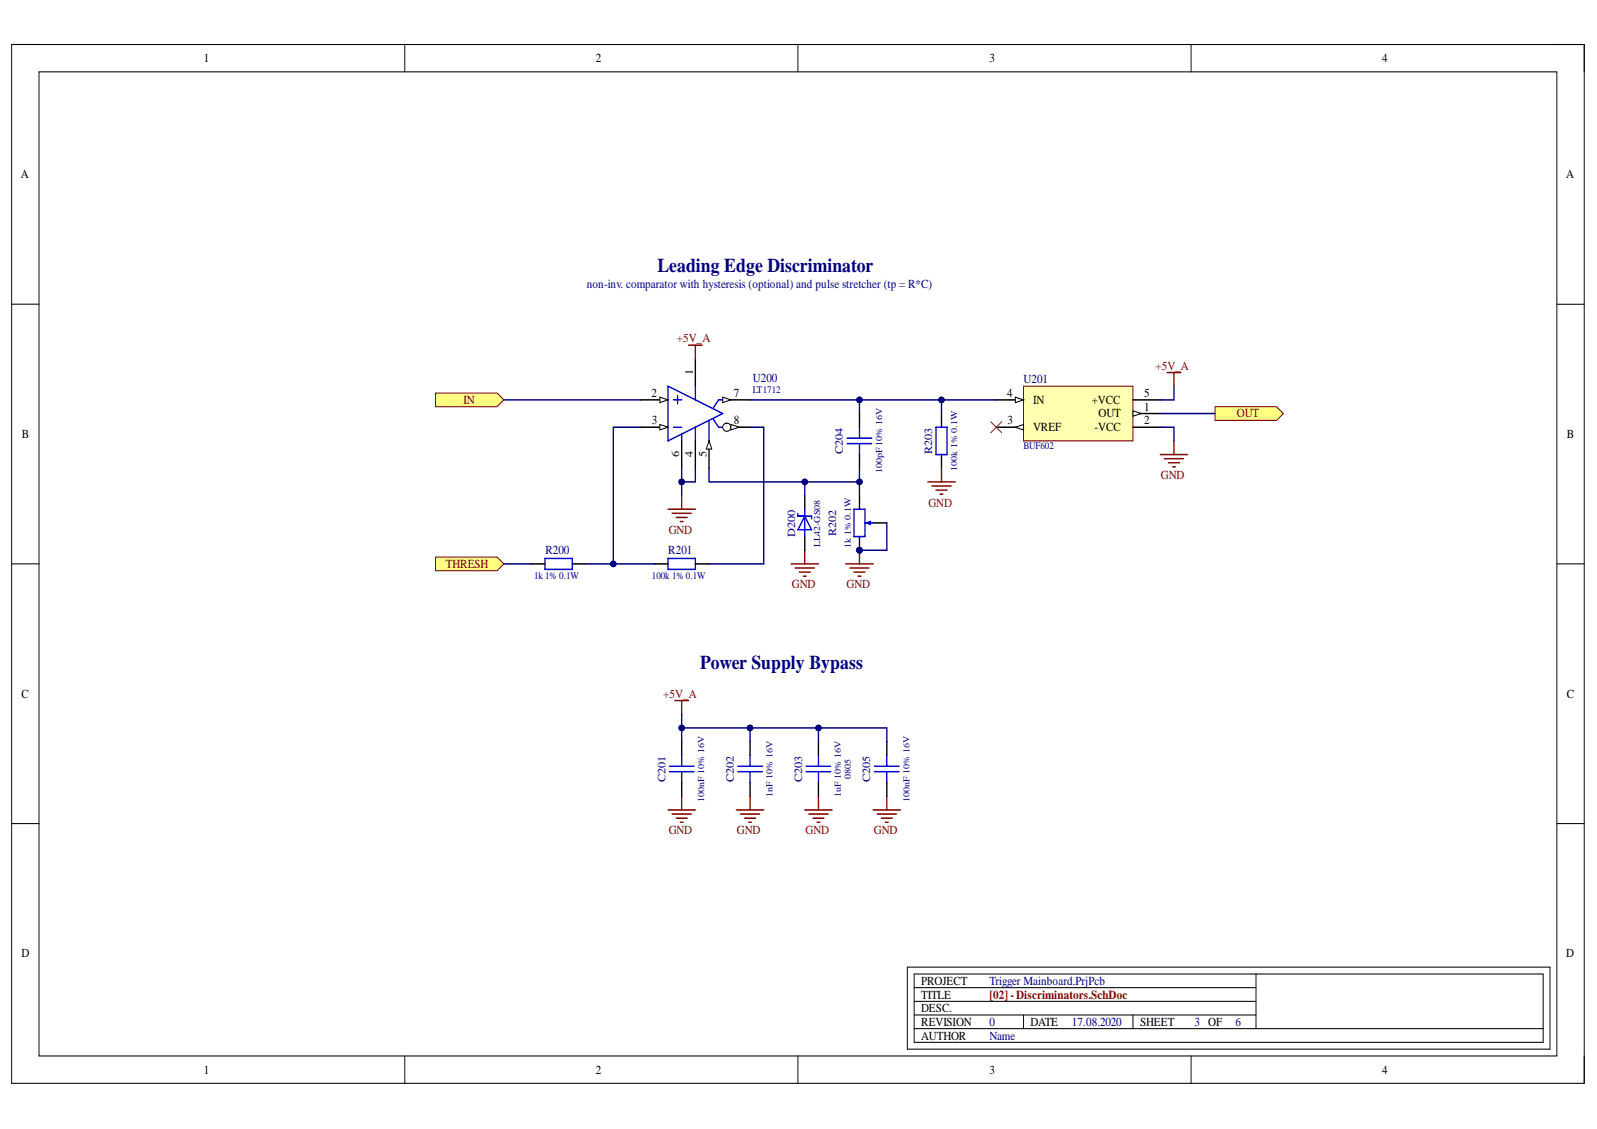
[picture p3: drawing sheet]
<svg xmlns="http://www.w3.org/2000/svg" width="297mm" height="210mm" viewBox="0 0 297 210" stroke-linecap="round" stroke-linejoin="round" font-family="sans-serif">
<defs><g id="words">
<g font-size="3.6" fill="#000080">
<text x="122.3" y="50.6">Leading Edge Discriminator</text>
<text x="130.2" y="124.4">Power Supply Bypass</text>
</g>
<g font-size="2.3">
<text x="37.9" y="11.6">1</text>
<text x="110.8" y="11.6">2</text>
<text x="184" y="11.6">3</text>
<text x="257.1" y="11.6">4</text>
<text x="3.9" y="33.1">A</text>
<text x="291.3" y="33.1">A</text>
<text x="121.2" y="73.8">2</text>
<text x="136.5" y="73.8">7</text>
<text x="187.3" y="73.8">4</text>
<text x="192.2" y="75.1">IN</text>
<text x="203.1" y="75.1">+VCC</text>
<text x="204.3" y="77.6">OUT</text>
<text x="212.8" y="76.3">1</text>
<text x="212.8" y="73.8">5</text>
<text x="4.1" y="81.4">B</text>
<text x="121.2" y="78.9">3</text>
<text x="136.5" y="78.9">8</text>
<text x="187.4" y="78.9">3</text>
<text x="192.2" y="80.2">VREF</text>
<text x="203.6" y="80.2">-VCC</text>
<text x="212.8" y="78.9">2</text>
<text x="291.4" y="81.4">B</text>
<text x="4" y="129.7">C</text>
<text x="291.4" y="129.7">C</text>
<text x="4" y="178">D</text>
<text x="291.3" y="178">D</text>
<text x="171.3" y="185.7">TITLE</text>
<text x="171.3" y="183.1">PROJECT</text>
<text x="171.3" y="190.7">REVISION</text>
<text x="171.3" y="188.2">DESC.</text>
<text x="191.6" y="190.7">DATE</text>
<text x="212" y="190.7">SHEET</text>
<text x="171.3" y="193.3">AUTHOR</text>
<text x="37.9" y="199.6">1</text>
<text x="110.8" y="199.6">2</text>
<text x="184" y="199.6">3</text>
<text x="257.1" y="199.6">4</text>
</g>
<g font-size="2.3" fill="#000080">
<text x="109.1" y="53.5">non-inv. comparator with hysteresis (optional) and pulse stretcher (tp = R*C)</text>
<text x="140" y="71">U200</text>
<text x="190.4" y="71.3">U201</text>
<text x="101.5" y="103.1">R200</text>
<text x="124.3" y="103.1">R201</text>
<text x="184" y="183.1">Trigger Mainboard.PrjPcb</text>
<text x="184" y="190.7">0</text>
<text x="199.3" y="190.7">17.08.2020</text>
<text x="222.2" y="190.7">3 OF</text>
<text x="229.8" y="190.7">6</text>
<text x="184" y="193.3">Name</text>
</g>
<g font-size="2.3" fill="#800000">
<text x="125.9" y="63.7">+5V_A</text>
<text x="214.9" y="68.7">+5V_A</text>
<text x="86.2" y="75.1">IN</text>
<text x="230.1" y="77.6">OUT</text>
<text x="215.9" y="89">GND</text>
<text x="172.7" y="94.2">GND</text>
<text x="124.4" y="99.3">GND</text>
<text x="82.9" y="105.6">THRESH</text>
<text x="147.3" y="109.4">GND</text>
<text x="157.5" y="109.4">GND</text>
<text x="123.4" y="129.7">+5V_A</text>
<text x="124.4" y="155.1">GND</text>
<text x="137.1" y="155.1">GND</text>
<text x="149.8" y="155.1">GND</text>
<text x="162.5" y="155.1">GND</text>
<text x="184" y="185.7">[02]-Discriminators.SchDoc</text>
</g>
<g font-size="2.1">
<text x="128.9" y="69.8" transform="rotate(-90 128.9 69.8)">1</text>
<text x="126.3" y="85.1" transform="rotate(-90 126.3 85.1)">6</text>
<text x="128.9" y="85.1" transform="rotate(-90 128.9 85.1)">4</text>
<text x="131.4" y="85" transform="rotate(-90 131.4 85)">5</text>
</g>
<g font-size="2.1" fill="#000080">
<text x="156.8" y="84.5" transform="rotate(-90 156.8 84.5)">C204</text>
<text x="173.4" y="84.5" transform="rotate(-90 173.4 84.5)">R203</text>
<text x="147.9" y="99.8" transform="rotate(-90 147.9 99.8)">D200</text>
<text x="155.5" y="99.7" transform="rotate(-90 155.5 99.7)">R202</text>
<text x="123.8" y="145.4" transform="rotate(-90 123.8 145.4)">C201</text>
<text x="136.5" y="145.4" transform="rotate(-90 136.5 145.4)">C202</text>
<text x="149.2" y="145.4" transform="rotate(-90 149.2 145.4)">C203</text>
<text x="161.9" y="145.4" transform="rotate(-90 161.9 145.4)">C205</text>
</g>
<g font-size="1.9" fill="#000080">
<text x="140" y="73.1">LT1712</text>
<text x="190.4" y="83.5">BUF602</text>
<text x="99.3" y="107.7">1k 1% 0.1W</text>
<text x="121.2" y="107.7">100k 1% 0.1W</text>
</g>
<g font-size="1.7" fill="#000080">
<text x="164.1" y="88" transform="rotate(-90 164.1 88)">100pF 10% 16V</text>
<text x="178" y="87.5" transform="rotate(-90 178 87.5)">100k 1% 0.1W</text>
<text x="152.6" y="101.6" transform="rotate(-90 152.6 101.6)">LL42-GS08</text>
<text x="158.2" y="101.8" transform="rotate(-90 158.2 101.8)">1k 1% 0.1W</text>
<text x="131" y="149.1" transform="rotate(-90 131 149.1)">100nF 10% 16V</text>
<text x="143.7" y="148.1" transform="rotate(-90 143.7 148.1)">1nF 10% 16V</text>
<text x="156.4" y="148.1" transform="rotate(-90 156.4 148.1)">1uF 10% 16V</text>
<text x="158.2" y="144.8" transform="rotate(-90 158.2 144.8)">0805</text>
<text x="169.1" y="149.1" transform="rotate(-90 169.1 149.1)">100nF 10% 16V</text>
</g>
</g></defs>
<path d="M2.2 8.3h292.5v193.1h-292.5z" fill="none" stroke="#000" stroke-width=".19"/>
<path d="M7.3 13.4h282.3v182.9h-282.3z" fill-rule="evenodd" fill="#fff"/>
<g fill="none" stroke="#000" stroke-width=".19">
<path d="M2.2 8.3h5.1M7.3 13.4h282.3v182.9h-282.3zM75.3 8.3v5.1M148.4 8.3v5.1M221.5 8.3v5.1M289.6 8.3h5.1v5.1M2.2 56.6h5.1M289.6 56.6h5.1M2.2 104.8h5.1M289.6 104.8h5.1M2.2 153.1h5.1M289.6 153.1h5.1"/>
<path d="M168.8 179.8h119.5v15.3h-119.5zM75.3 196.3v5.1M148.4 196.3v5.1M170 181.1h117v12.7h-117zM170 183.6h63.6M170 188.7h63.6M170 186.2h63.6M170 191.2h117M190.4 188.7v2.5M210.7 188.7v2.5M221.5 196.3v5.1M233.6 181.1v10.1"/>
<path d="M294.7 196.3v5.1"/>
</g>
<path d="M124.5 143.5h4.6M124.5 142.5h4.6M126.8 140.4v2.1M126.8 143.5v2M137.2 143.5h4.6M137.2 142.5h4.6M139.5 140.4v2.1M139.5 143.5v2" fill="none" stroke="#00f" stroke-width=".27"/>
<path d="M126.8 137.9v2.5M139.5 137.9v2.5M126.8 145.5v2.5M139.5 145.5v2.5" fill="none" stroke="#000" stroke-width=".27"/>
<path d="M125.5 130.3h2.6M126.8 130.3v2.5M124.3 150.6h5M125 151.3h3.6M125.8 152.1h2M126.5 152.9h.6M126.8 148v2.6M137 150.6h5.1M137.7 151.3h3.6M138.5 152.1h2M139.3 152.9h.5M139.5 148v2.6" fill="none" stroke="#800000" stroke-width=".27"/>
<path d="M226 75.6h11.4l1.3 1.3-1.3 1.3h-11.4z" fill-rule="evenodd" fill="#ffff80"/>
<path d="M226 75.6h11.4l1.3 1.3-1.3 1.3h-11.4z" fill="none" stroke="#800000" stroke-width=".19"/>
<path d="M190.4 71.8h20.3v10.2h-20.3z" fill-rule="evenodd" fill="#ffffb0"/>
<path d="M190.4 71.8h20.3v10.2h-20.3z" fill="none" stroke="#800000" stroke-width=".19"/>
<path d="M210.7 76.9h5.1" fill="none" stroke="#000" stroke-width=".27"/>
<path d="M210.7 76.4l1.6 .5-1.6 .5z" fill="#f8fcff"/>
<path d="M210.7 76.4l1.6 .5-1.6 .5z" fill="none" stroke="#000" stroke-width=".19"/>
<path d="M185.3 79.4h5.1M210.7 79.4h5.1" fill="none" stroke="#000" stroke-width=".27"/>
<path d="M188.9 79.4l1.5-.5v1z" fill="#f8fcff"/>
<path d="M188.9 79.4l1.5-.5v1z" fill="none" stroke="#000" stroke-width=".19"/>
<path d="M185.3 74.3h5.1" fill="none" stroke="#000" stroke-width=".27"/>
<path d="M188.9 73.8l1.5 .5-1.5 .6z" fill="#f8fcff"/>
<path d="M188.9 73.8l1.5 .5-1.5 .6z" fill="none" stroke="#000" stroke-width=".19"/>
<g fill="none" stroke="#000" stroke-width=".27">
<path d="M159.9 76.9v2.5M175.1 76.9v2.5M210.7 74.3h5.1M159.9 84.5v2.6M175.1 84.5v2.6M98.8 104.8h2.6M106.4 104.8h2.6M121.7 104.8h2.6M129.3 104.8h2.6M152.2 137.9v2.5M164.9 137.9v2.5M152.2 145.5v2.5"/>
<path d="M164.9 145.5v2.5"/>
</g>
<path d="M184.3 78.4l2 2M186.3 78.4l-2 2" fill="none" stroke="#f00" stroke-width=".19"/>
<g fill="none" stroke="#800000" stroke-width=".27">
<path d="M124.3 94.7h5M125 95.4h3.6M125.8 96.2h2M126.5 97h.6M126.8 92.1v2.6M172.6 89.6h5.1M173.3 90.4h3.6M174.1 91.1h2M174.9 91.9h.5M175.1 87.1v2.5M215.8 84.5h5.1M216.6 85.3h3.5"/>
<path d="M217.3 86h2.1M218.1 86.8h.5M218.4 82v2.5M147.1 104.8h5.1M147.9 105.6h3.6M148.7 106.4h2M149.4 107.1h.5M149.7 102.3v2.5M149.7 150.6h5.1M150.4 151.3h3.6M151.2 152.1h2M152 152.9h.5"/>
<path d="M152.2 148v2.6M162.4 150.6h5.1M163.2 151.3h3.5M163.9 152.1h2.1M164.7 152.9h.5M164.9 148v2.6"/>
</g>
<g fill="none" stroke="#00f" stroke-width=".27">
<path d="M159.9 79.4v2.1M174.1 79.4h2v5.1h-2zM157.6 82.5h4.5M157.6 81.5h4.5M159.9 82.5v2M101.4 103.8h5v2.1h-5zM124.3 103.8h5v2.1h-5zM149.9 143.5h4.6M149.9 142.5h4.6M152.2 140.4v2.1M152.2 143.5v2M162.7 143.5h4.5"/>
<path d="M162.7 142.5h4.5M164.9 140.4v2.1M164.9 143.5v2"/>
</g>
<path d="M81 73.1h11.5l1.2 1.2-1.2 1.3h-11.5z" fill-rule="evenodd" fill="#ffff80"/>
<path d="M81 73.1h11.5l1.2 1.2-1.2 1.3h-11.5z" fill="none" stroke="#800000" stroke-width=".19"/>
<path d="M81 103.6h11.5l1.2 1.2-1.2 1.3h-11.5z" fill-rule="evenodd" fill="#ffff80"/>
<path d="M81 103.6h11.5l1.2 1.2-1.2 1.3h-11.5z" fill="none" stroke="#800000" stroke-width=".19"/>
<path d="M124.3 71.8l10.1 5.1-10.1 5.1zM125.3 74.3h1.5M125.3 79.4h1.5M126 73.6v1.5M129.3 71.8v2.5M129.3 79.4v2.6M131.9 78.2v3.8M132.6 77.9l1.1 1.5h.7" fill="none" stroke="#00f" stroke-width=".27"/>
<path d="M119.2 79.4h5.1" fill="none" stroke="#000" stroke-width=".27"/>
<path d="M122.7 78.9l1.6 .5-1.6 .5z" fill="#f8fcff"/>
<path d="M122.7 78.9l1.6 .5-1.6 .5z" fill="none" stroke="#000" stroke-width=".19"/>
<path d="M119.2 74.3h5.1" fill="none" stroke="#000" stroke-width=".27"/>
<path d="M122.7 73.8l1.6 .5-1.6 .6z" fill="#f8fcff"/>
<path d="M122.7 73.8l1.6 .5-1.6 .6z" fill="none" stroke="#000" stroke-width=".19"/>
<path d="M129.3 66.7v5.1M129.3 82v5.1M131.9 82v5.1" fill="none" stroke="#000" stroke-width=".27"/>
<path d="M131.9 82l.5 1.5h-1z" fill="#f8fcff"/>
<path d="M131.9 82l.5 1.5h-1z" fill="none" stroke="#000" stroke-width=".19"/>
<path d="M126.8 80.7v1.3" fill="none" stroke="#00f" stroke-width=".27"/>
<path d="M134.4 74.3h5.1M126.8 82v5.1" fill="none" stroke="#000" stroke-width=".27"/>
<path d="M134.4 73.8l1.6 .5-1.6 .6z" fill="#f8fcff"/>
<path d="M134.4 73.8l1.6 .5-1.6 .6z" fill="none" stroke="#000" stroke-width=".19"/>
<path d="M134.4 79.4h5.1" fill="none" stroke="#000" stroke-width=".27"/>
<circle cx="135.2" cy="79.4" r=".76" fill="#f8fcff"/>
<circle cx="135.2" cy="79.4" r=".76" fill="none" stroke="#000" stroke-width=".19"/>
<path d="M136 78.9l1.5 .5-1.5 .5z" fill="#f8fcff"/>
<path d="M136 78.9l1.5 .5-1.5 .5z" fill="none" stroke="#000" stroke-width=".19"/>
<path d="M134.4 74.3h-.7l-1.1 1.6" fill="none" stroke="#00f" stroke-width=".27"/>
<path d="M157.3 104.8h5.1M158.1 105.6h3.5M158.8 106.4h2.1M159.6 107.1h.5M159.9 102.3v2.5" fill="none" stroke="#800000" stroke-width=".27"/>
<circle cx="159.9" cy="102.3" r=".51" fill="#000080"/>
<circle cx="159.9" cy="102.3" r=".51" fill="none" stroke="#000080" stroke-width=".19"/>
<circle cx="159.9" cy="102.3" r=".51" fill="#000080"/>
<circle cx="159.9" cy="102.3" r=".51" fill="none" stroke="#000080" stroke-width=".19"/>
<path d="M158.8 94.7h2.1v5.1h-2.1z" fill="none" stroke="#00f" stroke-width=".27"/>
<path d="M159.9 99.8v2.5" fill="none" stroke="#000" stroke-width=".27"/>
<circle cx="159.9" cy="102.3" r=".51" fill="#000080"/>
<circle cx="159.9" cy="102.3" r=".51" fill="none" stroke="#000080" stroke-width=".19"/>
<path d="M159.9 92.1v2.6" fill="none" stroke="#000" stroke-width=".27"/>
<path d="M161.1 97.2l.8-.2v.5z" fill="#00f"/>
<path d="M148.4 95.4v.5h2.6v.6M149.7 95.9l1.3 2.6h-2.6zM149.7 94.7v5.1M161.1 97.2l.8-.2v.5zM161.1 97.2h1.3" fill="none" stroke="#00f" stroke-width=".27"/>
<path d="M149.7 92.1v2.6M149.7 99.8v2.5M162.4 97.2h2.5" fill="none" stroke="#000" stroke-width=".27"/>
<path d="M164.9 97.2v5.1h-5" fill="none" stroke="#000080" stroke-width=".27"/>
<circle cx="159.9" cy="102.3" r=".51" fill="#000080"/>
<circle cx="159.9" cy="102.3" r=".51" fill="none" stroke="#000080" stroke-width=".19"/>
<path d="M93.7 74.3h25.5M93.7 104.8h5.1M109 104.8h5.1" fill="none" stroke="#000080" stroke-width=".27"/>
<circle cx="114.1" cy="104.8" r=".51" fill="#000080"/>
<circle cx="114.1" cy="104.8" r=".51" fill="none" stroke="#000080" stroke-width=".19"/>
<path d="M119.2 79.4h-5.1v25.4h7.6" fill="none" stroke="#000080" stroke-width=".27"/>
<circle cx="114.1" cy="104.8" r=".51" fill="#000080"/>
<circle cx="114.1" cy="104.8" r=".51" fill="none" stroke="#000080" stroke-width=".19"/>
<path d="M126.8 87.1v2.5h2.5v-2.5" fill="none" stroke="#000080" stroke-width=".27"/>
<circle cx="126.8" cy="89.6" r=".51" fill="#000080"/>
<circle cx="126.8" cy="89.6" r=".51" fill="none" stroke="#000080" stroke-width=".19"/>
<path d="M126.8 132.8v2.5h12.7v2.6" fill="none" stroke="#000080" stroke-width=".27"/>
<circle cx="139.5" cy="135.3" r=".51" fill="#000080"/>
<circle cx="139.5" cy="135.3" r=".51" fill="none" stroke="#000080" stroke-width=".19"/>
<circle cx="126.8" cy="135.3" r=".51" fill="#000080"/>
<circle cx="126.8" cy="135.3" r=".51" fill="none" stroke="#000080" stroke-width=".19"/>
<path d="M139.5 79.4h2.6v25.4h-10.2M131.9 87.1v2.5h28v2.5" fill="none" stroke="#000080" stroke-width=".27"/>
<circle cx="149.7" cy="89.6" r=".51" fill="#000080"/>
<circle cx="149.7" cy="89.6" r=".51" fill="none" stroke="#000080" stroke-width=".19"/>
<circle cx="159.9" cy="89.6" r=".51" fill="#000080"/>
<circle cx="159.9" cy="89.6" r=".51" fill="none" stroke="#000080" stroke-width=".19"/>
<path d="M139.5 74.3h45.8" fill="none" stroke="#000080" stroke-width=".27"/>
<circle cx="175.1" cy="74.3" r=".51" fill="#000080"/>
<circle cx="175.1" cy="74.3" r=".51" fill="none" stroke="#000080" stroke-width=".19"/>
<circle cx="159.9" cy="74.3" r=".51" fill="#000080"/>
<circle cx="159.9" cy="74.3" r=".51" fill="none" stroke="#000080" stroke-width=".19"/>
<path d="M139.5 135.3h25.4v2.6" fill="none" stroke="#000080" stroke-width=".27"/>
<circle cx="152.2" cy="135.3" r=".51" fill="#000080"/>
<circle cx="152.2" cy="135.3" r=".51" fill="none" stroke="#000080" stroke-width=".19"/>
<circle cx="139.5" cy="135.3" r=".51" fill="#000080"/>
<circle cx="139.5" cy="135.3" r=".51" fill="none" stroke="#000080" stroke-width=".19"/>
<path d="M215.8 79.4h2.6v2.6M215.8 76.9h10.2M218.4 71.8v2.5h-2.6M126.8 89.6v2.5" fill="none" stroke="#000080" stroke-width=".27"/>
<circle cx="126.8" cy="89.6" r=".51" fill="#000080"/>
<circle cx="126.8" cy="89.6" r=".51" fill="none" stroke="#000080" stroke-width=".19"/>
<path d="M126.8 135.3v2.6" fill="none" stroke="#000080" stroke-width=".27"/>
<circle cx="126.8" cy="135.3" r=".51" fill="#000080"/>
<circle cx="126.8" cy="135.3" r=".51" fill="none" stroke="#000080" stroke-width=".19"/>
<path d="M149.7 89.6v2.5" fill="none" stroke="#000080" stroke-width=".27"/>
<circle cx="149.7" cy="89.6" r=".51" fill="#000080"/>
<circle cx="149.7" cy="89.6" r=".51" fill="none" stroke="#000080" stroke-width=".19"/>
<path d="M152.2 135.3v2.6" fill="none" stroke="#000080" stroke-width=".27"/>
<circle cx="152.2" cy="135.3" r=".51" fill="#000080"/>
<circle cx="152.2" cy="135.3" r=".51" fill="none" stroke="#000080" stroke-width=".19"/>
<path d="M159.9 87.1v2.5" fill="none" stroke="#000080" stroke-width=".27"/>
<circle cx="159.9" cy="89.6" r=".51" fill="#000080"/>
<circle cx="159.9" cy="89.6" r=".51" fill="none" stroke="#000080" stroke-width=".19"/>
<path d="M159.9 74.3v2.6" fill="none" stroke="#000080" stroke-width=".27"/>
<circle cx="159.9" cy="74.3" r=".51" fill="#000080"/>
<circle cx="159.9" cy="74.3" r=".51" fill="none" stroke="#000080" stroke-width=".19"/>
<path d="M175.1 74.3v2.6" fill="none" stroke="#000080" stroke-width=".27"/>
<circle cx="175.1" cy="74.3" r=".51" fill="#000080"/>
<circle cx="175.1" cy="74.3" r=".51" fill="none" stroke="#000080" stroke-width=".19"/>
<path d="M128.1 64.2h2.5M129.3 64.2v2.5M217.1 69.3h2.5M218.4 69.3v2.5" fill="none" stroke="#800000" stroke-width=".27"/>
<use href="#words"/>
</svg>
